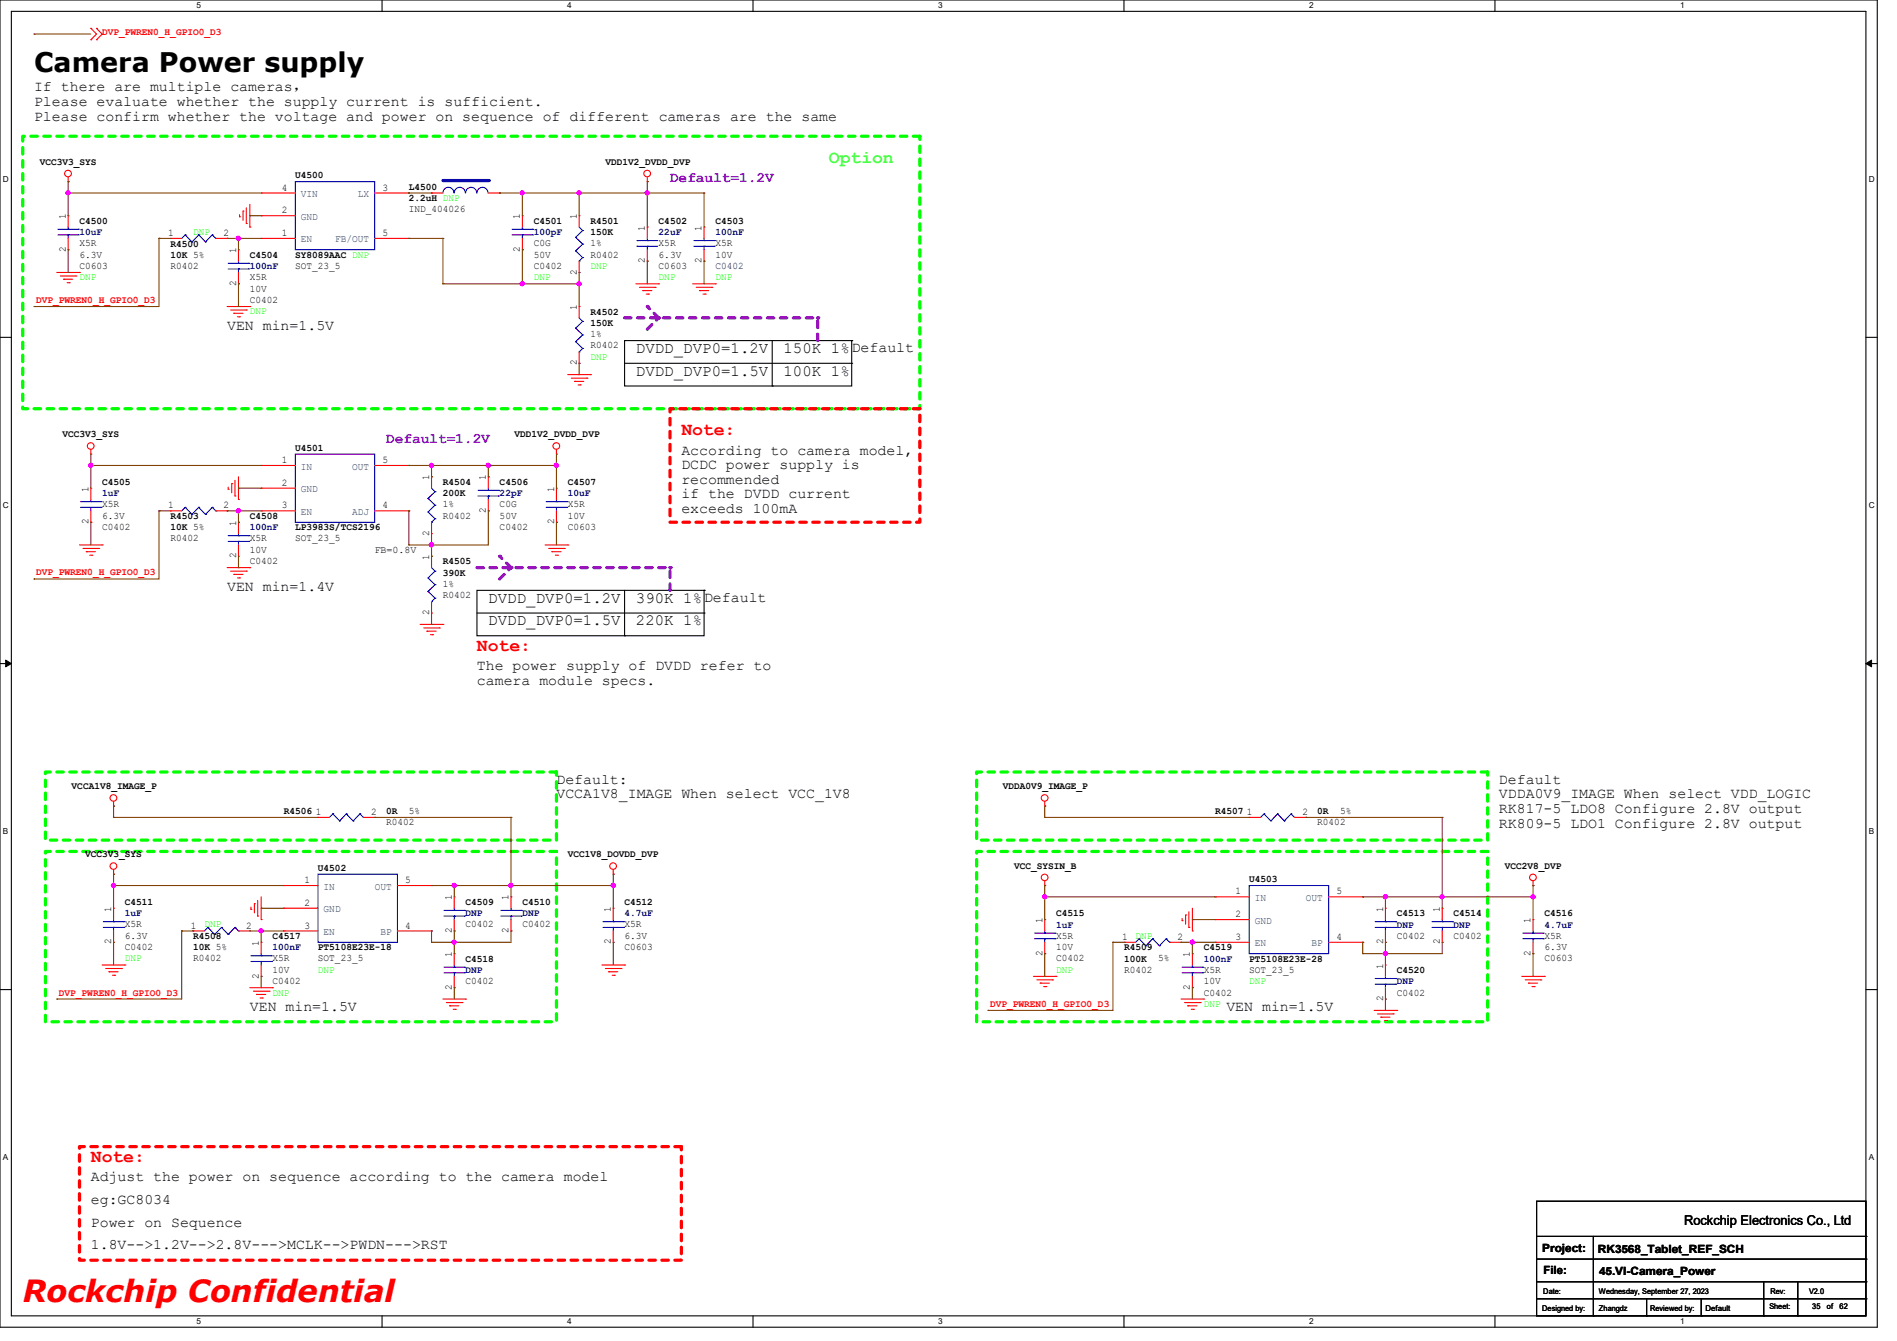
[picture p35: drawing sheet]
<svg xmlns="http://www.w3.org/2000/svg" width="297mm" height="210mm" viewBox="0 0 297 210" stroke-linecap="round" stroke-linejoin="round" font-family="sans-serif">
<defs><g id="words">
<text font-size="4.8" fill="#f00" x="3.6" y="204">Rockchip Confidential</text>
<text font-size="4.2" x="5.3" y="11.3">Camera Power supply</text>
<text font-size="2.8" fill="#80ff00" x="129.8" y="25.5">Option</text>
<g font-size="2.8" fill="#f00">
<text x="106.7" y="68.2">Note:</text>
<text x="74.7" y="101.9">Note:</text>
<text x="14.2" y="181.9">Note:</text>
</g>
<g font-size="2.5">
<text x="99.6" y="58.8">DVDD_DVP0=1.5V</text>
<text x="99.6" y="55.3">DVDD_DVP0=1.2V</text>
<text x="122.7" y="58.8">100K 1%</text>
<text x="122.7" y="55.3">150K 1%Default</text>
<text x="76.5" y="94.4">DVDD_DVP0=1.2V</text>
<text x="99.6" y="94.4">390K 1%Default</text>
<text x="76.5" y="98">DVDD_DVP0=1.5V</text>
<text x="99.6" y="98">220K 1%</text>
</g>
<g font-size="2.3">
<text x="5.3" y="14.3">If there are multiple cameras，</text>
<text x="5.3" y="16.6">Please evaluate whether the supply current is sufficient.</text>
<text x="5.3" y="18.9">Please confirm whether the voltage and power on sequence of different cameras are the same</text>
<text x="35.6" y="51.6">VEN min=1.5V</text>
<text x="106.7" y="71.2">According to camera model,</text>
<text x="106.7" y="73.5">DCDC power supply is</text>
<text x="106.7" y="75.8">recommended</text>
<text x="106.7" y="78.1">if the DVDD current</text>
<text x="106.7" y="80.3">exceeds 100mA</text>
<text x="35.6" y="92.5">VEN min=1.4V</text>
<text x="74.7" y="105">The power supply of DVDD refer to</text>
<text x="74.7" y="107.3">camera module specs.</text>
<text x="87.1" y="122.8">Default:</text>
<text x="87.1" y="125.1">VCCA1V8_IMAGE When select VCC_1V8</text>
<text x="234.7" y="122.8">Default</text>
<text x="234.7" y="125.1">VDDA0V9_IMAGE When select VDD_LOGIC</text>
<text x="234.7" y="127.3">RK817-5 LDO8 Configure 2.8V output</text>
<text x="234.7" y="129.6">RK809-5 LDO1 Configure 2.8V output</text>
<text x="39.1" y="158.3">VEN min=1.5V</text>
<text x="192" y="158.3">VEN min=1.5V</text>
<text x="14.2" y="185">Adjust the power on sequence according to the camera model</text>
<text x="14.2" y="188.6">eg:GC8034</text>
<text x="14.2" y="192.1">Power on Sequence</text>
<text x="14.2" y="195.7">1.8V--&gt;1.2V--&gt;2.8V---&gt;MCLK--&gt;PWDN---&gt;RST</text>
</g>
<g font-size="2.3" fill="#8000ff">
<text x="104.9" y="28.5">Default=1.2V</text>
<text x="60.5" y="69.4">Default=1.2V</text>
</g>
<text font-size="2.1" x="263.7" y="191.9">Rockchip Electronics Co., Ltd</text>
<g font-size="1.8">
<text x="241.5" y="196">Project:</text>
<text x="250.2" y="196.2">RK3568_Tablet_REF_SCH</text>
<text x="241.6" y="199.6">File:</text>
<text x="250.4" y="199.7">45.VI-Camera_Power</text>
</g>
<g font-size="1.6" fill="#f00">
<text x="16" y="5.5">DVP_PWREN0_H_GPIO0_D3</text>
<text x="5.7" y="47.5">DVP_PWREN0_H_GPIO0_D3</text>
<text x="5.7" y="90.1">DVP_PWREN0_H_GPIO0_D3</text>
<text x="9.2" y="155.9">DVP_PWREN0_H_GPIO0_D3</text>
<text x="155" y="157.7">DVP_PWREN0_H_GPIO0_D3</text>
</g>
<g font-size="1.6">
<text x="6.2" y="25.8">VCC3V3_SYS</text>
<text x="44.1" y="29.8">4</text>
<text x="46.2" y="27.9">U4500</text>
<text x="59.9" y="29.8">3</text>
<text x="64" y="29.7">L4500</text>
<text x="94.8" y="25.8">VDD1V2_DVDD_DVP</text>
<text x="10.3" y="34.3" transform="rotate(-90 10.3 34.3)">1</text>
<text x="12.4" y="35.1">C4500</text>
<text x="44.1" y="33.4">2</text>
<text x="64" y="31.5">2.2uH DNP</text>
<text x="64" y="33.2">IND_404026</text>
<text x="81.4" y="34.3" transform="rotate(-90 81.4 34.3)">1</text>
<text x="83.6" y="35.1">C4501</text>
<text x="90.3" y="34.3" transform="rotate(-90 90.3 34.3)">1</text>
<text x="92.5" y="35.1">R4501</text>
<text x="103.1" y="35.1">C4502</text>
<text x="112" y="35.1">C4503</text>
<text x="10.3" y="39.5" transform="rotate(-90 10.3 39.5)">2</text>
<text x="12.4" y="38.6">X5R</text>
<text x="12.4" y="40.3">6.3V</text>
<text x="26.3" y="37">1</text>
<text x="26.7" y="38.6">R4500</text>
<text x="26.7" y="40.4">10K 5%</text>
<text x="35" y="37">2</text>
<text x="37" y="39.7" transform="rotate(-90 37 39.7)">1</text>
<text x="39.1" y="40.4">C4504</text>
<text x="44.1" y="37">1</text>
<text x="46.2" y="40.4">SY8089AAC DNP</text>
<text x="59.9" y="37">5</text>
<text x="81.4" y="39.5" transform="rotate(-90 81.4 39.5)">2</text>
<text x="83.6" y="38.6">C0G</text>
<text x="83.6" y="40.3">50V</text>
<text x="92.5" y="36.8">150K</text>
<text x="92.5" y="40.3">R0402</text>
<text x="92.5" y="38.6">1%</text>
<text x="101" y="41.2" transform="rotate(-90 101 41.2)">2</text>
<text x="101" y="36.1" transform="rotate(-90 101 36.1)">1</text>
<text x="103.1" y="38.6">X5R</text>
<text x="103.1" y="40.3">6.3V</text>
<text x="109.9" y="41.2" transform="rotate(-90 109.9 41.2)">2</text>
<text x="109.9" y="36.1" transform="rotate(-90 109.9 36.1)">1</text>
<text x="112" y="38.6">X5R</text>
<text x="112" y="40.3">10V</text>
<text x="12.4" y="42.1">C0603</text>
<text x="26.7" y="42.1">R0402</text>
<text x="37" y="44.8" transform="rotate(-90 37 44.8)">2</text>
<text x="39.1" y="47.5">C0402</text>
<text x="39.1" y="43.9">X5R</text>
<text x="39.1" y="45.7">10V</text>
<text x="46.2" y="42.1">SOT_23_5</text>
<text x="83.6" y="42.1">C0402</text>
<text x="90.3" y="43" transform="rotate(-90 90.3 43)">2</text>
<text x="103.1" y="42.1">C0603</text>
<text x="90.3" y="48.6" transform="rotate(-90 90.3 48.6)">1</text>
<text x="92.5" y="49.3">R4502</text>
<text x="92.5" y="51.1">150K</text>
<text x="92.5" y="52.8">1%</text>
<text x="90.3" y="57.2" transform="rotate(-90 90.3 57.2)">2</text>
<text x="92.5" y="54.6">R0402</text>
<text x="9.8" y="68.5">VCC3V3_SYS</text>
<text x="46.2" y="70.6">U4501</text>
<text x="80.6" y="68.5">VDD1V2_DVDD_DVP</text>
<text x="13.8" y="77" transform="rotate(-90 13.8 77)">1</text>
<text x="16" y="75.9">C4505</text>
<text x="44.1" y="72.5">1</text>
<text x="44.1" y="76.1">2</text>
<text x="59.9" y="72.5">5</text>
<text x="67.2" y="75.2" transform="rotate(-90 67.2 75.2)">1</text>
<text x="69.3" y="75.9">R4504</text>
<text x="69.3" y="77.7">200K</text>
<text x="76.1" y="75.2" transform="rotate(-90 76.1 75.2)">1</text>
<text x="78.2" y="75.9">C4506</text>
<text x="86.7" y="77" transform="rotate(-90 86.7 77)">1</text>
<text x="88.9" y="75.9">C4507</text>
<text x="13.8" y="82.1" transform="rotate(-90 13.8 82.1)">2</text>
<text x="16" y="83">C0402</text>
<text x="16" y="79.5">X5R</text>
<text x="16" y="81.2">6.3V</text>
<text x="26.3" y="79.6">1</text>
<text x="26.7" y="81.3">R4503</text>
<text x="26.7" y="83.1">10K 5%</text>
<text x="35" y="79.6">2</text>
<text x="37" y="82.3" transform="rotate(-90 37 82.3)">1</text>
<text x="39.1" y="81.3">C4508</text>
<text x="44.1" y="79.6">3</text>
<text x="46.2" y="83.1">LP3983S/TCS2196</text>
<text x="59.9" y="79.6">4</text>
<text x="67.2" y="83.9" transform="rotate(-90 67.2 83.9)">2</text>
<text x="69.3" y="81.2">R0402</text>
<text x="69.3" y="79.5">1%</text>
<text x="76.1" y="80.3" transform="rotate(-90 76.1 80.3)">2</text>
<text x="78.2" y="83">C0402</text>
<text x="78.2" y="79.5">C0G</text>
<text x="78.2" y="81.2">50V</text>
<text x="86.7" y="82.1" transform="rotate(-90 86.7 82.1)">2</text>
<text x="88.9" y="83">C0603</text>
<text x="88.9" y="79.5">X5R</text>
<text x="88.9" y="81.2">10V</text>
<text x="26.7" y="84.8">R0402</text>
<text x="37" y="87.5" transform="rotate(-90 37 87.5)">2</text>
<text x="39.1" y="88.3">C0402</text>
<text x="39.1" y="84.8">X5R</text>
<text x="39.1" y="86.6">10V</text>
<text x="46.2" y="84.8">SOT_23_5</text>
<text x="58.7" y="86.6">FB=0.8V</text>
<text x="67.2" y="87.7" transform="rotate(-90 67.2 87.7)">1</text>
<text x="69.3" y="88.4">R4505</text>
<text x="69.3" y="90.2">390K</text>
<text x="69.3" y="93.7">R0402</text>
<text x="69.3" y="91.9">1%</text>
<text x="67.2" y="96.4" transform="rotate(-90 67.2 96.4)">2</text>
<text x="11.2" y="123.6">VCCA1V8_IMAGE_P</text>
<text x="157" y="123.6">VDDA0V9_IMAGE_P</text>
<text x="44.4" y="127.5">R4506</text>
<text x="49.4" y="127.6">1</text>
<text x="58.1" y="127.6">2</text>
<text x="60.4" y="127.5">0R</text>
<text x="60.5" y="129.2">R0402</text>
<text x="64" y="127.5">5%</text>
<text x="190.2" y="127.5">R4507</text>
<text x="195.2" y="127.6">1</text>
<text x="203.9" y="127.6">2</text>
<text x="206.2" y="127.5">0R</text>
<text x="206.2" y="129.2">R0402</text>
<text x="209.8" y="127.5">5%</text>
<text x="13.3" y="134.3">VCC3V3_SYS</text>
<text x="49.8" y="136.4">U4502</text>
<text x="88.9" y="134.3">VCC1V8_DOVDD_DVP</text>
<text x="158.8" y="136.1">VCC_SYSIN_B</text>
<text x="235.6" y="136.1">VCC2V8_DVP</text>
<text x="17.4" y="142.8" transform="rotate(-90 17.4 142.8)">1</text>
<text x="19.6" y="141.7">C4511</text>
<text x="47.7" y="138.3">1</text>
<text x="47.7" y="141.9">2</text>
<text x="63.5" y="138.3">5</text>
<text x="70.7" y="141" transform="rotate(-90 70.7 141)">1</text>
<text x="72.9" y="141.7">C4509</text>
<text x="79.6" y="141" transform="rotate(-90 79.6 141)">1</text>
<text x="81.8" y="141.7">C4510</text>
<text x="95.6" y="142.8" transform="rotate(-90 95.6 142.8)">1</text>
<text x="97.8" y="141.7">C4512</text>
<text x="165.4" y="143.5">C4515</text>
<text x="193.5" y="140.1">1</text>
<text x="193.5" y="143.6">2</text>
<text x="195.6" y="138.2">U4503</text>
<text x="209.3" y="140.1">5</text>
<text x="216.5" y="142.8" transform="rotate(-90 216.5 142.8)">1</text>
<text x="218.7" y="143.5">C4513</text>
<text x="225.4" y="142.8" transform="rotate(-90 225.4 142.8)">1</text>
<text x="227.6" y="143.5">C4514</text>
<text x="241.8" y="143.5">C4516</text>
<text x="17.4" y="147.9" transform="rotate(-90 17.4 147.9)">2</text>
<text x="19.6" y="148.8">C0402</text>
<text x="19.6" y="145.2">X5R</text>
<text x="19.6" y="147">6.3V</text>
<text x="29.9" y="145.4">1</text>
<text x="30.2" y="147.1">R4508</text>
<text x="30.2" y="148.8">10K 5%</text>
<text x="38.6" y="145.4">2</text>
<text x="40.5" y="148.1" transform="rotate(-90 40.5 148.1)">1</text>
<text x="42.7" y="147.1">C4517</text>
<text x="47.7" y="145.4">3</text>
<text x="49.8" y="148.8">PT5108E23E-18</text>
<text x="63.5" y="145.4">4</text>
<text x="70.7" y="149.9" transform="rotate(-90 70.7 149.9)">1</text>
<text x="70.7" y="146.1" transform="rotate(-90 70.7 146.1)">2</text>
<text x="72.9" y="145.2">C0402</text>
<text x="79.6" y="146.1" transform="rotate(-90 79.6 146.1)">2</text>
<text x="81.8" y="145.2">C0402</text>
<text x="95.6" y="147.9" transform="rotate(-90 95.6 147.9)">2</text>
<text x="97.8" y="148.8">C0603</text>
<text x="97.8" y="145.2">X5R</text>
<text x="97.8" y="147">6.3V</text>
<text x="163.2" y="149.7" transform="rotate(-90 163.2 149.7)">2</text>
<text x="163.2" y="144.6" transform="rotate(-90 163.2 144.6)">1</text>
<text x="165.4" y="147">X5R</text>
<text x="165.4" y="148.8">10V</text>
<text x="175.7" y="147.2">1</text>
<text x="176" y="148.8">R4509</text>
<text x="184.4" y="147.2">2</text>
<text x="186.3" y="149.9" transform="rotate(-90 186.3 149.9)">1</text>
<text x="188.5" y="148.8">C4519</text>
<text x="193.5" y="147.2">3</text>
<text x="209.3" y="147.2">4</text>
<text x="216.5" y="147.9" transform="rotate(-90 216.5 147.9)">2</text>
<text x="218.7" y="147">C0402</text>
<text x="225.4" y="147.9" transform="rotate(-90 225.4 147.9)">2</text>
<text x="227.6" y="147">C0402</text>
<text x="239.7" y="149.7" transform="rotate(-90 239.7 149.7)">2</text>
<text x="239.7" y="144.6" transform="rotate(-90 239.7 144.6)">1</text>
<text x="241.8" y="147">X5R</text>
<text x="241.8" y="148.8">6.3V</text>
<text x="30.2" y="150.6">R0402</text>
<text x="40.5" y="153.2" transform="rotate(-90 40.5 153.2)">2</text>
<text x="42.7" y="154.1">C0402</text>
<text x="42.7" y="150.6">X5R</text>
<text x="42.7" y="152.4">10V</text>
<text x="49.8" y="150.6">SOT_23_5</text>
<text x="70.7" y="155" transform="rotate(-90 70.7 155)">2</text>
<text x="72.9" y="150.6">C4518</text>
<text x="72.9" y="154.1">C0402</text>
<text x="165.4" y="150.6">C0402</text>
<text x="176" y="150.6">100K</text>
<text x="176" y="152.4">R0402</text>
<text x="181.4" y="150.6">5%</text>
<text x="186.3" y="155" transform="rotate(-90 186.3 155)">2</text>
<text x="188.5" y="155.9">C0402</text>
<text x="188.5" y="152.4">X5R</text>
<text x="188.5" y="154.1">10V</text>
<text x="195.6" y="150.6">PT5108E23E-28</text>
<text x="195.6" y="152.4">SOT_23_5</text>
<text x="216.5" y="151.7" transform="rotate(-90 216.5 151.7)">1</text>
<text x="218.7" y="152.4">C4520</text>
<text x="218.7" y="155.9">C0402</text>
<text x="241.8" y="150.6">C0603</text>
<text x="216.5" y="156.8" transform="rotate(-90 216.5 156.8)">2</text>
</g>
<g font-size="1.6" fill="#004080">
<text x="47.1" y="34.4">GND</text>
<text x="47.1" y="30.9">VIN</text>
<text x="56" y="30.9">LX</text>
<text x="47.1" y="38">EN</text>
<text x="52.5" y="38">FB/OUT</text>
<text x="47.1" y="73.5">IN</text>
<text x="47.1" y="77.1">GND</text>
<text x="55.1" y="73.5">OUT</text>
<text x="47.1" y="80.6">EN</text>
<text x="55.1" y="80.6">ADJ</text>
<text x="50.7" y="139.3">IN</text>
<text x="50.7" y="142.9">GND</text>
<text x="58.7" y="139.3">OUT</text>
<text x="196.5" y="141.1">IN</text>
<text x="204.5" y="141.1">OUT</text>
<text x="50.7" y="146.4">EN</text>
<text x="59.6" y="146.4">BP</text>
<text x="196.5" y="144.7">GND</text>
<text x="196.5" y="148.2">EN</text>
<text x="205.4" y="148.2">BP</text>
</g>
<g font-size="1.6" fill="#000080">
<text x="12.4" y="36.8">10uF</text>
<text x="83.6" y="36.8">100pF</text>
<text x="103.1" y="36.8">22uF</text>
<text x="112" y="36.8">100nF</text>
<text x="39.1" y="42.2">100nF</text>
<text x="112" y="42.1">C0402</text>
<text x="16" y="77.7">1uF</text>
<text x="78.2" y="77.7">22pF</text>
<text x="88.9" y="77.7">10uF</text>
<text x="39.1" y="83.1">100nF</text>
<text x="19.6" y="143.5">1uF</text>
<text x="72.9" y="143.5">DNP</text>
<text x="81.8" y="143.5">DNP</text>
<text x="97.8" y="143.5">4.7uF</text>
<text x="42.7" y="148.8">100nF</text>
<text x="165.4" y="145.3">1uF</text>
<text x="218.7" y="145.3">DNP</text>
<text x="227.6" y="145.3">DNP</text>
<text x="241.8" y="145.3">4.7uF</text>
<text x="72.9" y="152.4">DNP</text>
<text x="188.5" y="150.6">100nF</text>
<text x="218.7" y="154.2">DNP</text>
</g>
<g font-size="1.6" fill="#0f0">
<text x="30.2" y="36.8">DNP</text>
<text x="12.4" y="43.9">DNP</text>
<text x="83.6" y="43.9">DNP</text>
<text x="92.5" y="42.1">DNP</text>
<text x="103.1" y="43.9">DNP</text>
<text x="112" y="43.9">DNP</text>
<text x="39.1" y="49.2">DNP</text>
<text x="92.5" y="56.3">DNP</text>
<text x="32" y="145.2">DNP</text>
<text x="177.8" y="147">DNP</text>
<text x="19.6" y="150.6">DNP</text>
<text x="42.7" y="155.9">DNP</text>
<text x="49.8" y="152.4">DNP</text>
<text x="165.4" y="152.4">DNP</text>
<text x="195.6" y="154.1">DNP</text>
<text x="188.5" y="157.7">DNP</text>
</g>
<g font-size="1.3">
<text x="30.8" y="1.3">5</text>
<text x="88.8" y="1.3">4</text>
<text x="146.9" y="1.3">3</text>
<text x="205" y="1.3">2</text>
<text x="263.1" y="1.3">1</text>
<text x=".5" y="28.4">D</text>
<text x="292.6" y="28.4">D</text>
<text x=".5" y="79.5">C</text>
<text x="292.6" y="79.5">C</text>
<text x=".5" y="130.6">B</text>
<text x="292.6" y="130.6">B</text>
<text x=".5" y="181.7">A</text>
<text x="292.6" y="181.7">A</text>
<text x="30.8" y="207.4">5</text>
<text x="88.8" y="207.4">4</text>
<text x="146.9" y="207.4">3</text>
<text x="205" y="207.4">2</text>
<text x="263.1" y="207.4">1</text>
</g>
<g font-size="1.2">
<text x="241.6" y="202.6">Date:</text>
<text x="250.4" y="202.6">Wednesday, September 27, 2023</text>
<text x="277.2" y="202.6">Rev:</text>
<text x="283.2" y="202.6">V2.0</text>
<text x="241.5" y="205.3">Designed by:</text>
<text x="250.4" y="205.3">Zhangdz</text>
<text x="258.4" y="205.3">Reviewed by:</text>
<text x="267" y="205.3">Default</text>
<text x="277" y="205.1">Sheet:</text>
<text x="283.8" y="205.1">35</text>
<text x="286" y="205.1">of</text>
<text x="288" y="205.1">62</text>
</g>
</g></defs>
<path d="M0 0h293.9v207.9h-293.9zM1.8 1.8h290.3v204.3h-290.3z" fill="none" stroke="#000" stroke-width=".17"/>
<g fill="#fff">
<path d="M30.8 .2h.7v1.4h-.7z"/>
<path d="M30.8 206.2h.7v1.4h-.7z"/>
</g>
<path d="M59.8 0v1.8M59.8 206.1v1.8" fill="none" stroke="#000" stroke-width=".17"/>
<g fill="#fff">
<path d="M88.8 .2h.7v1.4h-.7z"/>
<path d="M88.8 206.2h.7v1.4h-.7z"/>
</g>
<path d="M117.9 0v1.8M117.9 206.1v1.8" fill="none" stroke="#000" stroke-width=".17"/>
<g fill="#fff">
<path d="M146.9 .2h.7v1.4h-.7z"/>
<path d="M146.9 206.2h.7v1.4h-.7z"/>
</g>
<path d="M176 0v1.8M176 206.1v1.8" fill="none" stroke="#000" stroke-width=".17"/>
<g fill="#fff">
<path d="M205 .2h.7v1.4h-.7z"/>
<path d="M205 206.2h.7v1.4h-.7z"/>
</g>
<path d="M234.1 0v1.8M234.1 206.1v1.8" fill="none" stroke="#000" stroke-width=".17"/>
<g fill="#fff">
<path d="M263.1 .2h.6v1.4h-.6z"/>
<path d="M263.1 206.2h.6v1.4h-.6z"/>
<path d="M.5 27.3h.9v1.4h-.9z"/>
<path d="M292.6 27.3h.9v1.4h-.9z"/>
<path d="M.5 78.4h.9v1.4h-.9z"/>
<path d="M292.6 78.4h.9v1.4h-.9z"/>
</g>
<path d="M0 52.8h1.8M292.1 52.8h1.8" fill="none" stroke="#000" stroke-width=".17"/>
<g fill="#fff">
<path d="M.5 129.5h.8v1.4h-.8z"/>
<path d="M292.6 129.5h.8v1.4h-.8z"/>
</g>
<path d="M0 103.9h1.8M292.1 103.9h1.8" fill="none" stroke="#000" stroke-width=".17"/>
<path d="M.9 103.4l.9 .5-.9 .5zM292.1 103.9l.9-.5v1z" fill="#000" stroke="#000" stroke-width=".16"/>
<g fill="#fff">
<path d="M.5 180.5h.8v1.4h-.8z"/>
<path d="M292.6 180.5h.8v1.4h-.8z"/>
</g>
<path d="M0 155h1.8M292.1 155h1.8" fill="none" stroke="#000" stroke-width=".17"/>
<path d="M74.7 88.9h30.2" fill="none" stroke="#8000ff" stroke-width=".51" stroke-dasharray="1 1"/>
<circle cx="104.9" cy="88.9" r=".25" fill="#8000ff" stroke-dasharray="1 1"/>
<path d="M78.2 90.7l1.8-1.8" fill="none" stroke="#8000ff" stroke-width=".51" stroke-dasharray="1 1"/>
<circle cx="80" cy="88.9" r=".25" fill="#8000ff" stroke-dasharray="1 1"/>
<path d="M80 88.9l-1.8-1.8" fill="none" stroke="#8000ff" stroke-width=".51" stroke-dasharray="1 1"/>
<circle cx="78.2" cy="87.1" r=".25" fill="#8000ff" stroke-dasharray="1 1"/>
<path d="M74.7 92.5h35.5v7.1h-35.5zM74.7 96h35.5M97.8 99.6h.1M97.8 92.5v7.1M110.2 96h.1M110.2 92.5h.1" fill="none" stroke="#000" stroke-width=".17"/>
<path d="M104.9 92.5v-3.6" fill="none" stroke="#8000ff" stroke-width=".51" stroke-dasharray="1 1"/>
<circle cx="104.9" cy="88.9" r=".25" fill="#8000ff" stroke-dasharray="1 1"/>
<path d="M97.8 53.3h35.5v7.2h-35.5zM97.8 56.9h35.5M120.9 53.3v7.2M133.3 56.9h.1M133.3 53.3h.1M120.9 60.5h.1" fill="none" stroke="#000" stroke-width=".17"/>
<path d="M128 53.3v-3.5" fill="none" stroke="#8000ff" stroke-width=".51" stroke-dasharray="1 1"/>
<circle cx="128" cy="49.8" r=".25" fill="#8000ff" stroke-dasharray="1 1"/>
<path d="M101.3 51.6l1.8-1.8" fill="none" stroke="#8000ff" stroke-width=".51" stroke-dasharray="1 1"/>
<circle cx="103.1" cy="49.8" r=".25" fill="#8000ff" stroke-dasharray="1 1"/>
<path d="M103.1 49.8l-1.8-1.8" fill="none" stroke="#8000ff" stroke-width=".51" stroke-dasharray="1 1"/>
<circle cx="101.3" cy="48" r=".25" fill="#8000ff" stroke-dasharray="1 1"/>
<path d="M97.8 49.8h30.2" fill="none" stroke="#8000ff" stroke-width=".51" stroke-dasharray="1 1"/>
<circle cx="128" cy="49.8" r=".25" fill="#8000ff" stroke-dasharray="1 1"/>
<path d="M3.6 21.3h140.4v42.7h-140.4zM7.1 133.3h80v26.7h-80zM7.1 120.9h80v10.7h-80zM152.9 120.9h80v10.7h-80zM152.9 133.3h80v26.7h-80z" fill="none" stroke="#0f0" stroke-width=".51" stroke-dasharray="1 1"/>
<path d="M104.9 64h39.1v17.8h-39.1zM12.4 179.6h94.3v17.8h-94.3z" fill="none" stroke="#f00" stroke-width=".51" stroke-dasharray="1 1"/>
<g fill="none" stroke="#f00" stroke-width=".17">
<path d="M14.2 6.2h.1M14.2 4.4h.1M14.2 4.4l.9 .9-.9 .9M15.1 6.2h.1M15.1 4.4h.1M15.1 4.4l.9 .9-.9 .9M10.7 28.4h.1M10.7 27.7v.7M37.5 34h.1M37.5 33.6v.4M38.1 33.1h.1M38.1 33.1v1.4"/>
<path d="M38.6 35h.1M38.6 32.6v2.4M39.1 35.6h.1M39.1 32v3.6M101.3 28.4h.1M101.3 27.7v.7M8.9 42.7h3.5M9.4 43.2h2.5M9.9 43.7h.1M9.9 43.7h1.5M10.5 44.3h.3M10.8 44.3h.1"/>
<path d="M11.9 43.2h.1M12.4 42.7h.1M35.6 48h3.5M36.1 48.6h2.5M36.6 49.1h.1M36.6 49.1h1.5M37.2 49.6h.3M37.5 49.6h.1M38.6 48.6h.1M39.1 48h.1M88.9 58.7h3.6M89.5 59.2h2.4"/>
<path d="M90 59.7h.1M90 59.7h1.4M91.9 59.2h.1M92.5 58.7h.1M99.6 44.4h3.5M100.1 45h2.5M100.6 45.5h.1M100.6 45.5h1.5M101.2 46.1h.3M101.5 46.1h.1M102.6 45h.1M103.1 44.4h.1"/>
<path d="M108.5 44.4h3.5M109 45h2.5M109.5 45.5h.1M109.5 45.5h1.5M110.1 46.1h.3M110.4 46.1h.1M111.5 45h.1M112 44.4h.1M14.2 71.1h.1M14.2 70.4v.7M35.7 76.6h.1M35.7 76.3v.3"/>
<path d="M36.3 75.7h.1M36.3 75.7v1.5M36.8 77.7h.1M36.8 75.2v2.5M37.3 78.2h.1M37.3 74.7v3.5M87.1 71.1h.1M87.1 70.4v.7M90.5 60.3h.3M90.8 60.3h.1M12.4 85.3h3.6M13 85.9h2.5"/>
<path d="M13.5 86.4h.1M13.5 86.4h1.4M14.1 87h.3M14.4 87h.1M15.5 85.9h.1M16 85.3h.1M35.6 88.9h3.5M36.1 89.5h2.5M36.6 90h.1M36.6 90h1.5M37.2 90.5h.3M37.5 90.5h.1"/>
<path d="M38.6 89.5h.1M39.1 88.9h.1M65.8 97.8h3.5M66.3 98.3h2.5M66.8 98.8h.1M66.8 98.8h1.5M67.4 99.4h.3M67.6 87.1h.1M67.6 96h.1M67.6 87.1v1.8M67.6 94.2v1.8M67.7 99.4h.1"/>
<path d="M68.8 98.3h.1M69.3 97.8h.1M85.3 85.3h3.6M85.9 85.9h2.4M86.4 86.4h.1M86.4 86.4h1.4M87 87h.3M87.3 87h.1M88.3 85.9h.1M88.9 85.3h.1M17.8 126.2h.1M17.8 136.9h.1"/>
<path d="M17.8 125.5v.7M17.8 136.2v.7M96 136.9h.1M96 136.2v.7M163.6 126.2h.1M163.6 138.7h.1M163.6 125.5v.7M163.6 138v.7M240 138.7h.1M240 138v.7M16 151.1h3.6M16.6 151.7h2.4"/>
<path d="M17.1 152.2h.1M17.1 152.2h1.4M17.6 152.7h.3M17.9 152.7h.1M19 151.7h.1M19.6 151.1h.1M39.1 154.7h3.6M39.3 142.4h.1M39.3 142.1v.3M39.7 155.2h2.4M39.8 141.5h.1M39.8 141.5v1.5"/>
<path d="M40.2 155.7h.1M40.2 155.7h1.4M40.3 143.5h.1M40.3 141v2.5M40.7 156.3h.4M40.9 144h.1M40.9 140.5v3.5M41.1 156.3h.1M42.1 155.2h.1M42.7 154.7h.1M69.3 156.5h3.6M69.9 157h2.4"/>
<path d="M70.4 157.5h.1M70.4 157.5h1.4M71 158.1h.3M71.3 158.1h.1M72.3 157h.1M72.9 156.5h.1M80 140.5h.1M80 145.8h.1M80 140.5v1.7M80 144v1.8M94.2 151.1h3.6M94.8 151.7h2.4"/>
<path d="M95.3 152.2h.1M95.3 152.2h1.4M95.8 152.7h.4M96.2 152.7h.1M97.2 151.7h.1M97.8 151.1h.1M161.8 152.9h3.6M162.3 153.5h2.5M162.9 154h.1M162.9 154h1.4M163.4 154.5h.3M163.7 154.5h.1"/>
<path d="M164.8 153.5h.1M165.4 152.9h.1M184.9 156.5h3.6M185.1 144.2h.1M185.1 143.8v.4M185.5 157h2.4M185.6 143.3h.1M185.6 143.3v1.4M186 157.5h.1M186 157.5h1.4M186.1 145.2h.1M186.1 142.8v2.4"/>
<path d="M186.5 158.1h.4M186.7 145.8h.1M186.7 142.2v3.6M186.9 158.1h.1M187.9 157h.1M188.5 156.5h.1M215.1 158.2h3.6M215.7 158.8h2.4M216.2 159.3h.1M216.2 159.3h1.4M216.7 159.9h.4M217.1 159.9h.1"/>
<path d="M218.1 158.8h.1M218.7 158.2h.1M238.3 152.9h3.5M238.8 153.5h2.5M239.3 154h.1M239.3 154h1.4M239.9 154.5h.3M240 144h.1M240 149.4h.1M240 144v1.8M240 147.6v1.8M240.2 154.5h.1"/>
<path d="M241.3 153.5h.1M241.8 152.9h.1"/>
<circle cx="10.7" cy="27.2" r=".52"/>
<circle cx="101.3" cy="27.2" r=".52"/>
<circle cx="14.2" cy="69.8" r=".52"/>
<circle cx="87.1" cy="69.9" r=".52"/>
<circle cx="17.8" cy="135.6" r=".52"/>
<circle cx="17.8" cy="125" r=".52"/>
<circle cx="96" cy="135.6" r=".52"/>
<circle cx="163.6" cy="125" r=".52"/>
<circle cx="163.6" cy="137.4" r=".52"/>
<circle cx="240" cy="137.4" r=".52"/>
</g>
<g fill="none" stroke="#000" stroke-width=".17">
<path d="M240.6 188.1h51.5v18h-51.5zM240.6 193.6h51.5M240.6 197.2h51.5M249.5 193.6v12.5M292.1 193.6h.1M292.1 197.2h.1M240.6 200.7h51.5M240.6 203.4h51.5M249.5 206.1h.1M257.8 206.1h.1M257.8 203.4v2.7M266.4 206.1h.1"/>
<path d="M266.4 203.4v2.7M276.1 206.1h.1M276.1 200.7v5.4M281.5 206.1h.1M281.5 200.7v5.4M292.1 200.7h.1M292.1 203.4h.1"/>
</g>
<g fill="none" stroke="#00f" stroke-width=".17">
<path d="M69.3 30.2a.87 .87 0 0 1 .9-.9 .87 .87 0 0 1 .9 .9M71.1 30.2a.87 .87 0 0 1 .9-.9 .87 .87 0 0 1 .9 .9M72.9 30.2a.87 .87 0 0 1 .9-.9 .87 .87 0 0 1 .8 .9M74.7 30.2a.87 .87 0 0 1 .8-.9 .87 .87 0 0 1 .9 .9M67 90.5h.1M67 92.6h.1M67 90.5l1.1 1.1M67 92.6l1.1 1.1M67.6 94.2h.1M67.6 88.9l.5 .6M68.1 89.5h.1M68.1 91.6h.1"/>
<path d="M68.1 93.7h.1M68.1 89.5l-1.1 1M68.1 91.6l-1.1 1M68.1 93.7l-.5 .5M78.4 143.5h3.2M78.4 142.6h3.2M80 142.6h.1M80 143.5h.1M80 142.2v.4M80 143.5v.5M81.6 143.5h.1M81.6 142.6h.1"/>
<path d="M238.4 147h3.2M238.4 146.1h3.2M240 146.1h.1M240 147h.1M240 145.8v.3M240 147v.6M241.6 147h.1M241.6 146.1h.1"/>
</g>
<path d="M69.3 28.3h7.2" fill="none" stroke="#00f" stroke-width=".51"/>
<circle cx="76.5" cy="28.3" r=".25" fill="#00f"/>
<g fill="none" stroke="#f00" stroke-width=".17">
<path d="M10.7 33.8h.1M10.7 39.1h.1M10.7 33.8v1.8M10.7 37.3v1.8M26.7 37.3h.1M26.7 37.3h1.7M33.8 37.3h1.8M35.6 37.3h.1M37.3 39.1h.1M37.3 39.1v1.8M40.9 37.3h.1M40.9 33.8h.1"/>
<path d="M40.9 30.2h.1M40.9 30.2h5.3M40.9 37.3h5.3M40.9 33.8h5.3M58.7 30.2h5.3M58.7 37.3h5.3M64 30.2h.1M64 37.3h.1M67.6 30.2h.1M67.6 30.2h1.7M76.5 30.2h1.7M78.2 30.2h.1"/>
<path d="M81.8 33.8h.1M81.8 39.1h.1M81.8 33.8v1.8M81.8 37.3v1.8M90.7 33.8h.1M90.7 33.8v1.8M101.3 35.6h.1M101.3 35.6v1.7M101.3 39.1v1.8M110.2 35.6h.1M110.2 35.6v1.7M110.2 39.1v1.8"/>
<path d="M37.3 44.4h.1M37.3 42.7v1.7M90.7 42.7h.1M90.7 48h.1M90.7 56.9h.1M90.7 40.9v1.8M90.7 48v1.8M90.7 55.1v1.8M101.3 40.9h.1M110.2 40.9h.1M14.2 76.5h.1M14.2 76.5v1.7"/>
<path d="M40.9 72.9h.1M40.9 76.5h.1M40.9 72.9h5.3M40.9 76.5h5.3M58.7 72.9h5.3M64 72.9h.1M67.6 74.7h.1M67.6 74.7v1.8M76.5 74.7h.1M76.5 74.7v1.8M76.5 78.2v1.8M87.1 76.5h.1"/>
<path d="M87.1 76.5v1.7M14.2 81.8h.1M14.2 80v1.8M26.7 80h.1M26.7 80h1.7M33.8 80h1.8M35.6 80h.1M37.3 81.8h.1M37.3 87.1h.1M37.3 81.8v1.8M37.3 85.3v1.8M40.9 80h.1"/>
<path d="M40.9 80h5.3M58.7 80h5.3M64 80h.1M67.6 83.6h.1M67.6 81.8v1.8M76.5 80h.1M87.1 81.8h.1M87.1 80v1.8M44.4 138.7h.1M44.4 138.7h5.4M49.8 128h.1M49.8 128h1.8"/>
<path d="M56.9 128h1.8M58.7 128h.1M62.2 138.7h5.4M67.6 138.7h.1M195.6 128h.1M195.6 128h1.8M202.7 128h1.8M204.5 128h.1M17.8 142.2h.1M17.8 147.6h.1M17.8 142.2v1.8M17.8 145.8v1.8"/>
<path d="M30.2 145.8h.1M30.2 145.8h1.8M37.3 145.8h1.8M39.1 145.8h.1M40.9 147.6h.1M40.9 152.9h.1M40.9 147.6v1.8M40.9 151.1v1.8M44.4 142.2h.1M44.4 145.8h.1M44.4 145.8h5.4M44.4 142.2h5.4"/>
<path d="M62.2 145.8h5.4M67.6 145.8h.1M71.1 140.5h.1M71.1 145.8h.1M71.1 149.4h.1M71.1 154.7h.1M71.1 140.5v1.7M71.1 144v1.8M71.1 149.4v1.7M71.1 152.9v1.8M96 142.2h.1M96 147.6h.1"/>
<path d="M96 142.2v1.8M96 145.8v1.8M163.6 144h.1M163.6 149.4h.1M163.6 144v1.8M163.6 147.6v1.8M176 147.6h.1M176 147.6h1.8M183.1 147.6h1.8M184.9 147.6h.1M186.7 149.4h.1M186.7 154.7h.1"/>
<path d="M186.7 149.4v1.7M186.7 152.9v1.8M190.2 140.5h.1M190.2 144h.1M190.2 147.6h.1M190.2 140.5h5.4M190.2 144h5.4M190.2 147.6h5.4M208 140.5h5.4M208 147.6h5.4M213.4 147.6h.1M213.4 140.5h.1"/>
<path d="M216.9 142.2h.1M216.9 147.6h.1M216.9 151.1h.1M216.9 156.5h.1M216.9 142.2v1.8M216.9 145.8v1.8M216.9 151.1v1.8M216.9 154.7v1.8M225.8 142.2h.1M225.8 147.6h.1M225.8 142.2v1.8M225.8 145.8v1.8"/>
</g>
<g fill="none" stroke="#00f" stroke-width=".17">
<path d="M9.1 36.8h3.2M9.1 35.9h3.2M10.7 35.9h.1M10.7 36.8h.1M10.7 35.6v.3M10.7 36.8v.5M12.3 36.8h.1M12.3 35.9h.1M29 36.8h.1M29 36.8l-.6 .5M29 36.8l1.1 1.1M30.1 37.9h.1"/>
<path d="M31.1 36.8h.1M31.1 36.8l-1 1.1M31.1 36.8l1.1 1.1M32.2 37.9h.1M33.2 36.8h.1M33.2 36.8l-1 1.1M33.2 36.8l.6 .5M33.8 37.3h.1M46.2 28.4h12.5v10.7h-12.5zM80.2 36.8h3.2M80.2 35.9h3.2M81.8 35.9h.1"/>
<path d="M81.8 36.8h.1M81.8 35.6v.3M81.8 36.8v.5M83.4 36.8h.1M83.4 35.9h.1M90.1 37.2h.1M90.1 39.3h.1M90.1 37.2l1.1 1M90.1 39.3l1.1 1M90.7 35.6l.5 .5M91.2 36.1h.1M91.2 38.2h.1"/>
<path d="M91.2 36.1l-1.1 1.1M91.2 38.2l-1.1 1.1M99.7 38.6h.1M99.7 37.7h.1M99.7 38.6h3.3M99.7 37.7h3.3M101.3 37.7h.1M101.3 38.6h.1M101.3 37.3v.4M101.3 38.6v.5M108.6 38.6h3.2M108.6 37.7h3.2"/>
<path d="M110.2 37.7h.1M110.2 38.6h.1M110.2 37.3v.4M110.2 38.6v.5M111.8 38.6h.1M111.8 37.7h.1M35.7 42.1h3.2M35.7 41.2h3.2M37.3 41.2h.1M37.3 42.1h.1M37.3 40.9v.3M37.3 42.1v.6"/>
<path d="M38.9 42.1h.1M38.9 41.2h.1M90.1 51.4h.1M90.1 53.5h.1M90.1 51.4l1.1 1.1M90.1 53.5l1.1 1.1M90.7 40.9h.1M90.7 55.1h.1M90.7 49.8l.5 .5M91.2 40.3h.1M91.2 50.3h.1M91.2 52.5h.1"/>
<path d="M91.2 54.6h.1M91.2 40.3l-.5 .6M91.2 50.3l-1.1 1.1M91.2 52.5l-1.1 1M91.2 54.6l-.5 .5M12.6 79.5h3.2M12.6 78.6h3.2M14.2 78.6h.1M14.2 79.5h.1M14.2 78.2v.4M14.2 79.5v.5M15.8 79.5h.1"/>
<path d="M15.8 78.6h.1M29 79.5h.1M29 79.5l-.6 .5M29 79.5l1.1 1.1M31.1 79.5h.1M31.1 79.5l-1 1.1M31.1 79.5l1.1 1.1M33.2 79.5h.1M33.2 79.5l-1 1.1M33.2 79.5l.6 .5M46.2 71.1h12.5v10.7h-12.5zM67 78.1h.1"/>
<path d="M67 78.1l1.1 1M67.6 76.5l.5 .5M68.1 77h.1M68.1 79.1h.1M68.1 77l-1.1 1.1M68.1 79.1l-1.1 1.1M74.8 77.7h3.3M74.8 76.8h3.3M76.5 76.8h.1M76.5 77.7h.1M76.5 76.5v.3M76.5 77.7v.5"/>
<path d="M78.1 77.7h.1M78.1 76.8h.1M85.5 79.5h3.2M85.5 78.6h3.2M87.1 78.6h.1M87.1 79.5h.1M87.1 78.2v.4M87.1 79.5v.5M88.7 79.5h.1M88.7 78.6h.1M30.1 80.6h.1M32.2 80.6h.1"/>
<path d="M33.8 80h.1M35.7 84.8h3.2M35.7 83.9h3.2M37.3 83.9h.1M37.3 84.8h.1M37.3 83.6v.3M37.3 84.8v.5M38.9 84.8h.1M38.9 83.9h.1M67 80.2h.1M67 80.2l1.1 1M67.6 81.8h.1"/>
<path d="M68.1 81.2h.1M68.1 81.2l-.5 .6M49.8 136.9h12.4v10.7h-12.4zM52.1 127.5h.1M52.1 127.5l-.5 .5M52.1 127.5l1.1 1.1M53.2 128.6h.1M54.2 127.5h.1M54.2 127.5l-1 1.1M54.2 127.5l1.1 1.1M55.3 128.6h.1M56.3 127.5h.1"/>
<path d="M56.3 127.5l-1 1.1M56.3 127.5l.6 .5M56.9 128h.1M195.6 138.7h12.4v10.7h-12.4zM197.9 127.5h.1M197.9 127.5l-.5 .5M197.9 127.5l1.1 1.1M199 128.6h.1M200 127.5h.1M200 127.5l-1 1.1M200 127.5l1.1 1.1M201.1 128.6h.1"/>
<path d="M202.1 127.5h.1M202.1 127.5l-1 1.1M202.1 127.5l.6 .5M202.7 128h.1M16.2 145.2h3.2M16.2 144.4h3.2M17.8 144.4h.1M17.8 145.2h.1M17.8 144v.4M17.8 145.2v.6M19.4 145.2h.1M19.4 144.4h.1"/>
<path d="M32.6 145.2h.1M32.6 145.2l-.6 .6M32.6 145.2l1 1.1M33.6 146.3h.1M34.7 145.2h.1M34.7 145.2l-1.1 1.1M34.7 145.2l1 1.1M35.7 146.3h.1M36.8 145.2h.1M36.8 145.2l-1.1 1.1M36.8 145.2l.5 .6M37.3 145.8h.1"/>
<path d="M39.3 150.6h3.2M39.3 149.7h3.2M40.9 149.7h.1M40.9 150.6h.1M40.9 149.4v.3M40.9 150.6v.5M42.5 150.6h.1M42.5 149.7h.1M69.5 143.5h3.2M69.5 142.6h3.2M69.5 152.4h3.2M69.5 151.5h3.2"/>
<path d="M71.1 142.6h.1M71.1 143.5h.1M71.1 151.5h.1M71.1 152.4h.1M71.1 142.2v.4M71.1 143.5v.5M71.1 151.1v.4M71.1 152.4v.5M72.7 143.5h.1M72.7 142.6h.1M72.7 152.4h.1M72.7 151.5h.1"/>
<path d="M94.4 145.2h3.2M94.4 144.4h3.2M96 144.4h.1M96 145.2h.1M96 144v.4M96 145.2v.6M97.6 145.2h.1M97.6 144.4h.1M162 147h3.2M162 146.1h3.2M163.6 146.1h.1M163.6 147h.1"/>
<path d="M163.6 145.8v.3M163.6 147v.6M165.2 147h.1M165.2 146.1h.1M178.4 147h.1M178.4 147l-.6 .6M178.4 147l1 1.1M179.4 148.1h.1M180.5 147h.1M180.5 147l-1.1 1.1M180.5 147l1 1.1M181.5 148.1h.1"/>
<path d="M182.6 147h.1M182.6 147l-1.1 1.1M182.6 147l.5 .6M183.1 147.6h.1M185.1 152.4h3.2M185.1 151.5h3.2M186.7 151.5h.1M186.7 152.4h.1M186.7 151.1v.4M186.7 152.4v.5M188.3 152.4h.1M188.3 151.5h.1"/>
<path d="M215.3 145.2h3.2M215.3 144.4h3.2M215.3 154.1h3.2M215.3 153.2h3.2M216.9 144.4h.1M216.9 145.2h.1M216.9 153.2h.1M216.9 154.1h.1M216.9 144v.4M216.9 145.2v.6M216.9 152.9v.3M216.9 154.1v.6"/>
<path d="M218.5 145.2h.1M218.5 144.4h.1M218.5 154.1h.1M218.5 153.2h.1M224.2 145.2h3.2M224.2 144.4h3.2M225.8 144.4h.1M225.8 145.2h.1M225.8 144v.4M225.8 145.2v.6M227.4 145.2h.1M227.4 144.4h.1"/>
</g>
<g fill="none" stroke="#804000" stroke-width=".17">
<path d="M5.3 5.3h.1M5.3 5.3h8.9M10.7 30.2h.1M10.7 39.1h.1M10.7 28.4h.1M10.7 30.2h30.2M10.7 28.4v5.4M10.7 39.1v3.6M24.9 37.3h.1M24.9 37.3v10.7h-19.6M24.9 37.3h1.8M35.6 37.3h.1"/>
<path d="M35.6 37.3h5.3M37.3 37.3h.1M37.3 37.3v1.8M39.1 33.8h.1M39.1 33.8h1.8M64 37.3h.1M64 30.2h.1M64 30.2h3.6M64 37.3h5.3M69.3 37.3h.1M69.3 37.3v7.1M78.2 30.2h.1"/>
<path d="M78.2 30.2h32M81.8 30.2h.1M81.8 39.1h.1M81.8 30.2v3.6M81.8 39.1v5.3M90.7 30.2h.1M90.7 30.2v3.6M101.3 28.4h.1M101.3 30.2h.1M101.3 28.4v7.2M110.2 30.2h.1M110.2 30.2v5.4"/>
<path d="M5.3 48h.1M37.3 44.4h.1M37.3 44.4v3.6M69.3 44.4h.1M69.3 44.4h21.4M81.8 44.4h.1M90.7 56.9h.1M90.7 44.4h.1M90.7 42.7h.1M90.7 42.7v5.3M90.7 56.9v1.8M101.3 40.9h.1"/>
<path d="M101.3 40.9v3.5M110.2 40.9h.1M110.2 40.9v3.5M14.2 72.9h.1M14.2 72.9h26.7M14.2 71.1v5.4M37.3 76.5h.1M37.3 76.5h3.6M64 72.9h.1M64 72.9h23.1M67.6 74.7h.1M67.6 72.9h.1"/>
<path d="M67.6 72.9v1.8M76.5 74.7h.1M76.5 72.9h.1M76.5 72.9v1.8M87.1 72.9h.1M87.1 71.1v5.4M5.3 90.7h.1M14.2 81.8h.1M14.2 81.8v3.5M24.9 80h.1M24.9 80h1.8M24.9 80v10.7h-19.6"/>
<path d="M35.6 80h.1M35.6 80h5.3M37.3 81.8h.1M37.3 88.9h.1M37.3 80h.1M37.3 80v1.8M37.3 87.1v1.8M64 80h.1M64 85.3h.1M64 80v5.3M67.6 97.8h.1M67.6 85.3h.1"/>
<path d="M67.6 87.1h.1M67.6 83.6v3.5M67.6 96v1.8M76.5 80h.1M76.5 80v5.3h-12.5M87.1 81.8h.1M87.1 81.8v3.5M17.8 138.7h.1M17.8 136.9h.1M17.8 128h.1M17.8 126.2h.1M17.8 128h32"/>
<path d="M17.8 126.2v1.8M17.8 136.9v5.3M17.8 138.7h26.6M58.7 128h.1M58.7 128h21.3M67.6 138.7h.1M67.6 138.7h28.4M71.1 138.7h.1M71.1 138.7v1.8M80 128h.1M80 138.7h.1M80 128v12.5"/>
<path d="M96 136.9h.1M96 138.7h.1M96 136.9v5.3M163.6 138.7h.1M163.6 128h.1M163.6 126.2h.1M163.6 126.2v1.8M163.6 138.7v5.3M163.6 128h32M204.5 128h.1M204.5 128h21.3M225.8 128h.1"/>
<path d="M225.8 128v14.2M240 138.7h.1M240 138.7v5.3M8.9 156.5h.1M17.8 147.6h.1M17.8 147.6v3.5M28.4 145.8h.1M28.4 145.8h1.8M28.4 145.8v10.7h-19.5M30.2 145.8h.1M39.1 145.8h5.3M40.9 142.2h.1"/>
<path d="M40.9 145.8h.1M40.9 152.9h.1M40.9 142.2h3.5M40.9 145.8v1.8M40.9 152.9v1.8M67.6 145.8h.1M67.6 147.6h.1M67.6 145.8v1.8M71.1 154.7h.1M71.1 147.6h.1M71.1 145.8h.1M71.1 145.8v3.6"/>
<path d="M71.1 154.7v1.8M80 145.8h.1M80 145.8v1.8h-12.4M96 147.6h.1M96 147.6v3.5M154.7 158.2h.1M163.6 140.5h.1M163.6 149.4h.1M163.6 149.4v3.5M163.6 140.5h26.6M174.2 147.6h.1M174.2 147.6h1.8"/>
<path d="M174.2 147.6v10.6h-19.5M184.9 147.6h.1M184.9 147.6h5.3M186.7 144h.1M186.7 147.6h.1M186.7 154.7h.1M186.7 144h3.5M186.7 147.6v1.8M186.7 154.7v1.8M213.4 140.5h.1M213.4 149.4h.1M213.4 147.6h.1"/>
<path d="M213.4 140.5h26.6M213.4 147.6v1.8M216.9 149.4h.1M216.9 147.6h.1M216.9 156.5h.1M216.9 140.5h.1M216.9 140.5v1.7M216.9 147.6v3.5M216.9 156.5v1.7M225.8 140.5h.1M225.8 147.6h.1M225.8 147.6v1.8h-12.4"/>
<path d="M240 140.5h.1M240 149.4h.1M240 149.4v3.5"/>
</g>
<g fill="#f0f" stroke="#f0f" stroke-width=".17">
<circle cx="87.1" cy="72.9" r=".32"/>
<circle cx="67.5" cy="85.3" r=".32"/>
<circle cx="76.4" cy="72.9" r=".32"/>
<circle cx="67.5" cy="72.9" r=".32"/>
<circle cx="14.2" cy="72.9" r=".32"/>
<circle cx="37.3" cy="80" r=".32"/>
<circle cx="10.6" cy="30.2" r=".32"/>
<circle cx="101.3" cy="30.2" r=".32"/>
<circle cx="90.7" cy="30.2" r=".32"/>
<circle cx="37.3" cy="37.3" r=".32"/>
<circle cx="81.8" cy="44.4" r=".32"/>
<circle cx="81.8" cy="30.2" r=".32"/>
<circle cx="90.7" cy="44.4" r=".32"/>
<circle cx="163.6" cy="140.4" r=".32"/>
<circle cx="186.7" cy="147.6" r=".32"/>
<circle cx="240" cy="140.4" r=".32"/>
<circle cx="216.9" cy="149.3" r=".32"/>
<circle cx="225.8" cy="140.4" r=".32"/>
<circle cx="216.9" cy="140.4" r=".32"/>
<circle cx="17.8" cy="138.7" r=".32"/>
<circle cx="40.9" cy="145.8" r=".32"/>
<circle cx="96" cy="138.7" r=".32"/>
<circle cx="80" cy="138.7" r=".32"/>
<circle cx="71.1" cy="138.7" r=".32"/>
<circle cx="71.1" cy="147.6" r=".32"/>
</g>
<use href="#words"/>
</svg>
